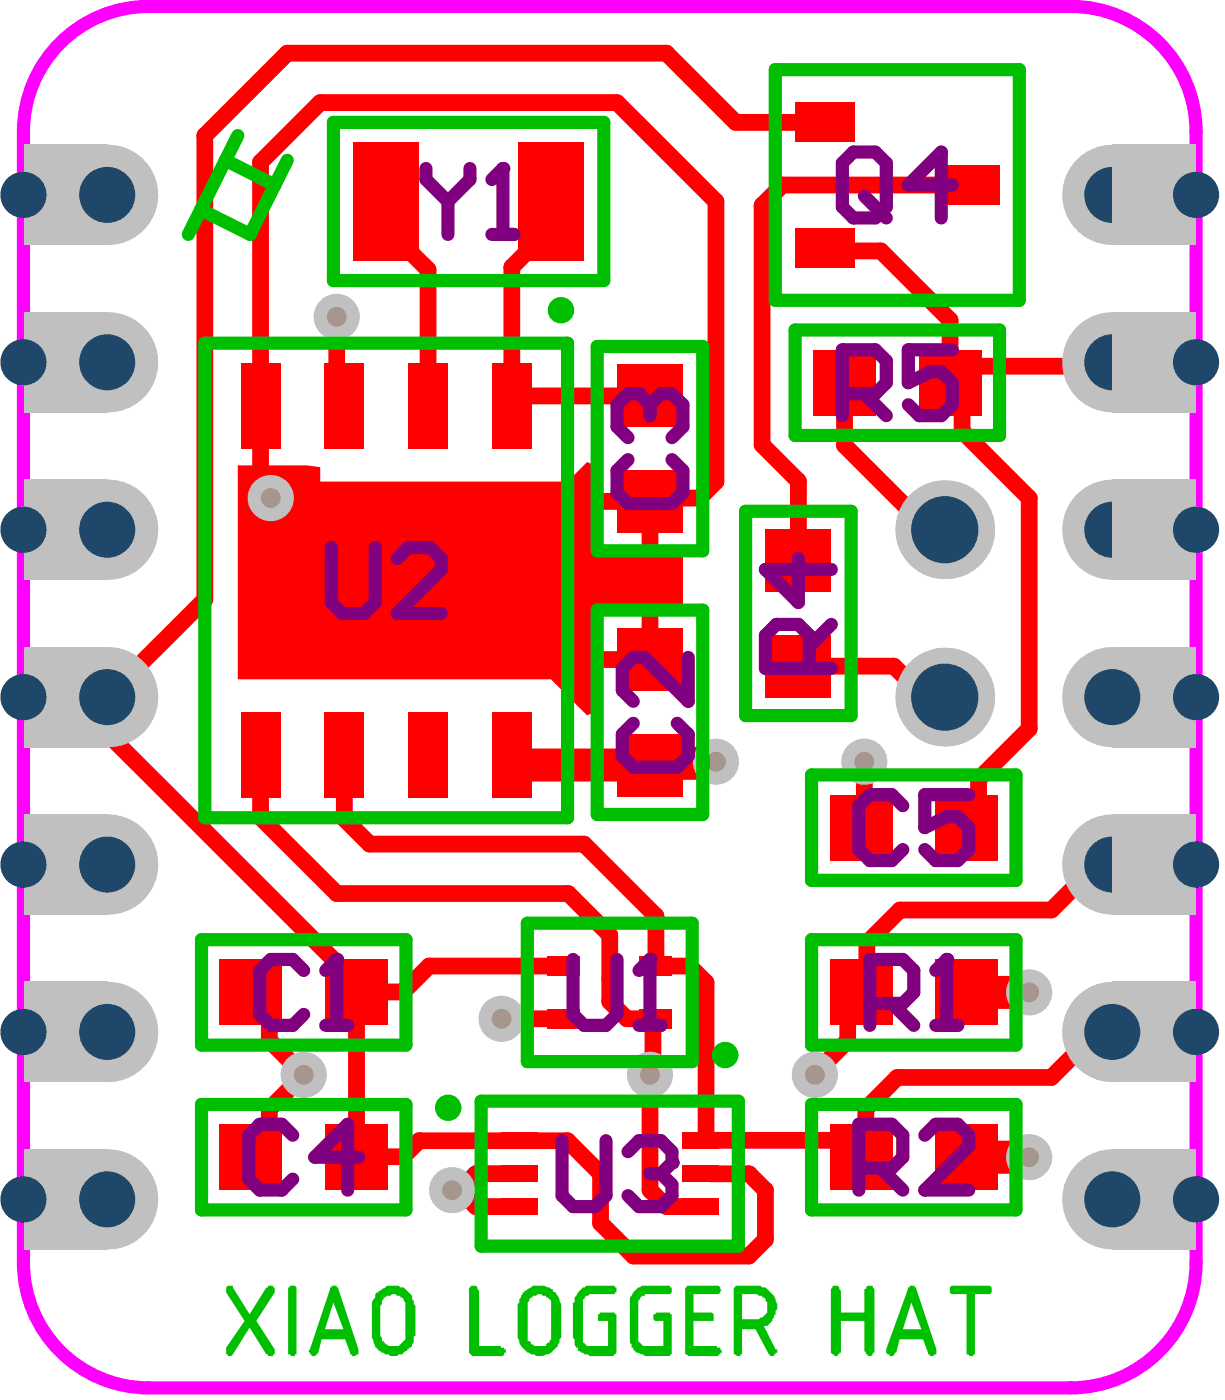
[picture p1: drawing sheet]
<svg xmlns="http://www.w3.org/2000/svg" width="62mm" height="71mm" viewBox="0 0 62 71" stroke-linecap="round" stroke-linejoin="round" font-family="sans-serif">
<path d="M3 2.2a6.3 6.3 0 0 1 4.5-1.9h46.5a6.3 6.3 0 0 1 6.3 6.3v57a6.3 6.3 0 0 1-6.3 6.3h-46.5a6.3 6.3 0 0 1-6.3-6.3v-57a6.3 6.3 0 0 1 1.8-4.4z" fill="none" stroke="#f0f" stroke-width=".66"/>
<g fill="#a6968d">
<circle cx="17" cy="16" r=".5"/>
<circle cx="15.3" cy="54.2" r=".5"/>
<circle cx="25.3" cy="51.3" r=".5"/>
<circle cx="22.8" cy="60" r=".5"/>
<circle cx="41.1" cy="54.2" r=".5"/>
<circle cx="32.8" cy="54.2" r=".5"/>
<circle cx="36.1" cy="38.4" r=".5"/>
<circle cx="43.6" cy="38.4" r=".5"/>
<circle cx="51.9" cy="58.3" r=".5"/>
<circle cx="51.9" cy="50" r=".5"/>
<circle cx="13.6" cy="25.1" r=".5"/>
</g>
<path d="M12.7 20.5h.9v3h1.9h.6v.8h12.5l1-1 .7 .3v1.2h2.5v.5h.4v2.4h1.2v3.1h-1.2v2.4h-.4v.5h-2.5v2.1l-.7 .3-1.8-1.9h-15.8v-10.7h.7zM30.3 25.7v2h2v-2zM30.3 30.8v2h2v-2z" fill="#f00"/>
<path d="M43.6 38.4v3.1M13.6 52.4l1.7 1.8M21.1 57.5h5.1M43.2 50.3l-.5 .4M24 60.8h2.2" fill="none" stroke="#f00" stroke-width=".84"/>
<circle cx="28.4" cy="51.3" r=".42" fill="#f00"/>
<g fill="none" stroke="#f00" stroke-width=".84">
<path d="M17 16v2.3M19.5 10.2v1.3l2.1 2.1M33.6 2.7l3.5 3.5M36.1 10.2v14.1l-.9 .8M39.4 9.3h9.5M41.6 12.5l.1 .1h2.7l3.5 3.5v3.2M47.9 19.3l.6 .6v1.8l3.4 3.4M56.1 18.3l-.2 .2h-7.2l-.8 .8M4 35.6l12.8 12.8M5.4 35.1l.8 .8M51.9 36.7l-2.6 2.6M13.6 57.4l-1 .9"/>
<path d="M17 45h11.6M18.6 42.5h10.8M21.6 48.7l-1.3 1.3h-1.8M23.1 60l.9 .8M26.2 57.5h2.4M30.3 59.1v2.5M30.7 50.5l.9 .8h1.5M32.9 54l-.1 .2v5.8M34.8 48.7l.8 .8M38.6 60v2.5M42.7 52.4l-1.6 1.7M45.4 45.9l-1.7 1.6"/>
<path d="M55.3 52l-2.3 2.3h-7.8M55.3 43.6l-2.3 2.3M31.9 63.3h5.8M33.6 60.8h1.7"/>
</g>
<path d="M33.6 38.5v.1M48.7 58.3h3.2M49.2 50h2.7" fill="none" stroke="#f00" stroke-width="1.7"/>
<circle cx="25.3" cy="51.3" r=".42" fill="#f00"/>
<g fill="none" stroke="#f00" stroke-width=".84">
<path d="M21.6 13.6v6.9M27.8 10.2v1.3l-2 2v7l.5-.5h6.5M33.6 2.7h-19.1l-4.2 4.1v23.4l-4.2 4.2M36.1 10.2l-5-5h-15l-3 3v12.3M37.1 6.2h4.5M39.4 9.3l-1 1v12.1l1.8 1.8v3.6M42.6 19.3v3.1l4.2 4.3h.8M13.1 38.1v3.1l3.9 3.8M17.4 38.1v3.2l1.2 1.2M32.8 33.6l.6 .6M35.2 25.1h-2.3l-.1 .2M40.1 33.6h4.9l1.6 1.5h1"/>
<path d="M49.3 39.3v2.6l-.6 .6M51.9 25.1v11.6M12.6 50l1 .9v1.5M15.3 54.2l-1.7 1.7v1.5M16.8 48.4v.5l1.2 1.1v8.3M18.5 58.3v.8M18.5 50h.1M21.1 57.5l-.8 .8h-1.2l-.6 .7M21.6 48.7h6.8M25.3 51.3h3.1M26.2 59.1h-2.2l-.9 .9h-.3M28.6 57.5l1.7 1.6"/>
<path d="M28.6 45l2.1 2.1v3.4M29.4 42.5l3.7 3.7v2.5h1.7M32.8 60l.8 .8M33.1 51.3l-.2 .1v2.6M35.3 57.5h7.2M35.3 57.5h.1M35.6 49.5v8M35.8 59.2h1.9l.9 .8M41.1 54.1v.1M42.7 50.7v1.7M43.7 47.5v2.2M45.2 54.3l-1.6 1.6v2.2l-.2 .2"/>
<path d="M45.4 45.9h7.6M55.3 43.6h.8M30.3 61.6l1.6 1.7M38.6 62.5l-.9 .8"/>
</g>
<path d="M26.6 38.6h7M36.1 38.4l-.1 .1h-2.4M48.7 50h.5l-.6 .6" fill="none" stroke="#f00" stroke-width="1.7"/>
<circle cx="17" cy="16" r="1.16" fill="#c0c0c0"/>
<circle cx="17" cy="16" r=".5" fill="#a6968d"/>
<circle cx="15.3" cy="54.2" r="1.16" fill="#c0c0c0"/>
<circle cx="15.3" cy="54.2" r=".5" fill="#a6968d"/>
<circle cx="25.3" cy="51.3" r="1.16" fill="#c0c0c0"/>
<circle cx="25.3" cy="51.3" r=".5" fill="#a6968d"/>
<circle cx="22.8" cy="60" r="1.16" fill="#c0c0c0"/>
<circle cx="22.8" cy="60" r=".5" fill="#a6968d"/>
<circle cx="41.1" cy="54.2" r="1.16" fill="#c0c0c0"/>
<circle cx="41.1" cy="54.2" r=".5" fill="#a6968d"/>
<circle cx="32.8" cy="54.2" r="1.16" fill="#c0c0c0"/>
<circle cx="32.8" cy="54.2" r=".5" fill="#a6968d"/>
<circle cx="36.1" cy="38.4" r="1.16" fill="#c0c0c0"/>
<circle cx="36.1" cy="38.4" r=".5" fill="#a6968d"/>
<circle cx="43.6" cy="38.4" r="1.16" fill="#c0c0c0"/>
<circle cx="43.6" cy="38.4" r=".5" fill="#a6968d"/>
<circle cx="51.9" cy="58.3" r="1.16" fill="#c0c0c0"/>
<circle cx="51.9" cy="58.3" r=".5" fill="#a6968d"/>
<circle cx="51.9" cy="50" r="1.16" fill="#c0c0c0"/>
<circle cx="51.9" cy="50" r=".5" fill="#a6968d"/>
<circle cx="13.6" cy="25.1" r="1.16" fill="#c0c0c0"/>
<circle cx="13.6" cy="25.1" r=".5" fill="#a6968d"/>
<path d="M56 49.5h4.3v5h-4.3z" fill-rule="evenodd" fill="#c0c0c0"/>
<circle cx="60.3" cy="52" r="1.16" fill="#1f4769"/>
<path d="M56 32.6h4.3v5.1h-4.3z" fill-rule="evenodd" fill="#c0c0c0"/>
<circle cx="60.3" cy="35.1" r="1.16" fill="#1f4769"/>
<path d="M56 57.9h4.3v5.1h-4.3z" fill-rule="evenodd" fill="#c0c0c0"/>
<circle cx="60.3" cy="60.4" r="1.16" fill="#1f4769"/>
<circle cx="47.6" cy="35.1" r="2.49" fill="#c0c0c0"/>
<circle cx="47.6" cy="35.1" r="1.7" fill="#1f4769"/>
<circle cx="56.1" cy="60.4" r="2.53" fill="#c0c0c0"/>
<circle cx="56.1" cy="60.4" r="1.41" fill="#1f4769"/>
<circle cx="56.1" cy="43.6" r="2.53" fill="#c0c0c0"/>
<circle cx="56.1" cy="43.6" r="1.41" fill="#1f4769"/>
<circle cx="56.1" cy="52" r="2.53" fill="#c0c0c0"/>
<circle cx="56.1" cy="52" r="1.41" fill="#1f4769"/>
<circle cx="56.1" cy="35.1" r="2.53" fill="#c0c0c0"/>
<circle cx="56.1" cy="35.1" r="1.41" fill="#1f4769"/>
<path d="M56 41h4.3v5.1h-4.3z" fill-rule="evenodd" fill="#c0c0c0"/>
<circle cx="60.3" cy="43.6" r="1.16" fill="#1f4769"/>
<path d="M1.2 24.2h4.2v5h-4.2z" fill-rule="evenodd" fill="#c0c0c0"/>
<circle cx="1.2" cy="26.7" r="1.16" fill="#1f4769"/>
<path d="M1.2 15.7h4.2v5.1h-4.2z" fill-rule="evenodd" fill="#c0c0c0"/>
<circle cx="1.2" cy="18.3" r="1.16" fill="#1f4769"/>
<path d="M1.2 7.3h4.2v5h-4.2z" fill-rule="evenodd" fill="#c0c0c0"/>
<circle cx="1.2" cy="9.8" r="1.16" fill="#1f4769"/>
<circle cx="5.4" cy="26.7" r="2.53" fill="#c0c0c0"/>
<circle cx="5.4" cy="26.7" r="1.41" fill="#1f4769"/>
<circle cx="5.4" cy="18.3" r="2.53" fill="#c0c0c0"/>
<circle cx="5.4" cy="18.3" r="1.41" fill="#1f4769"/>
<circle cx="5.4" cy="9.8" r="2.53" fill="#c0c0c0"/>
<circle cx="5.4" cy="9.8" r="1.41" fill="#1f4769"/>
<circle cx="56.1" cy="9.8" r="2.53" fill="#c0c0c0"/>
<circle cx="56.1" cy="9.8" r="1.41" fill="#1f4769"/>
<circle cx="47.6" cy="26.7" r="2.49" fill="#c0c0c0"/>
<circle cx="47.6" cy="26.7" r="1.7" fill="#1f4769"/>
<circle cx="56.1" cy="26.7" r="2.53" fill="#c0c0c0"/>
<circle cx="56.1" cy="26.7" r="1.41" fill="#1f4769"/>
<circle cx="56.1" cy="18.3" r="2.53" fill="#c0c0c0"/>
<circle cx="56.1" cy="18.3" r="1.41" fill="#1f4769"/>
<path d="M56 24.2h4.3v5h-4.3z" fill-rule="evenodd" fill="#c0c0c0"/>
<circle cx="60.3" cy="26.7" r="1.16" fill="#1f4769"/>
<path d="M56 15.7h4.3v5.1h-4.3z" fill-rule="evenodd" fill="#c0c0c0"/>
<circle cx="60.3" cy="18.3" r="1.16" fill="#1f4769"/>
<path d="M56 7.3h4.3v5h-4.3z" fill-rule="evenodd" fill="#c0c0c0"/>
<circle cx="60.3" cy="9.8" r="1.16" fill="#1f4769"/>
<path d="M1.2 57.9h4.2v5.1h-4.2z" fill-rule="evenodd" fill="#c0c0c0"/>
<circle cx="1.2" cy="60.4" r="1.16" fill="#1f4769"/>
<path d="M1.2 41h4.2v5.1h-4.2z" fill-rule="evenodd" fill="#c0c0c0"/>
<circle cx="1.2" cy="43.6" r="1.16" fill="#1f4769"/>
<path d="M1.2 49.5h4.2v5h-4.2z" fill-rule="evenodd" fill="#c0c0c0"/>
<circle cx="1.2" cy="52" r="1.16" fill="#1f4769"/>
<path d="M1.2 32.6h4.2v5.1h-4.2z" fill-rule="evenodd" fill="#c0c0c0"/>
<circle cx="1.2" cy="35.1" r="1.16" fill="#1f4769"/>
<circle cx="5.4" cy="52" r="2.53" fill="#c0c0c0"/>
<circle cx="5.4" cy="52" r="1.41" fill="#1f4769"/>
<circle cx="5.4" cy="43.6" r="2.53" fill="#c0c0c0"/>
<circle cx="5.4" cy="43.6" r="1.41" fill="#1f4769"/>
<circle cx="5.4" cy="60.4" r="2.53" fill="#c0c0c0"/>
<circle cx="5.4" cy="60.4" r="1.41" fill="#1f4769"/>
<circle cx="5.4" cy="35.1" r="2.53" fill="#c0c0c0"/>
<circle cx="5.4" cy="35.1" r="1.41" fill="#1f4769"/>
<g fill="#f00">
<path d="M47.1 48.4h3.2v3.3h-3.2z" fill-rule="evenodd"/>
<path d="M41.8 48.4h3.2v3.3h-3.2z" fill-rule="evenodd"/>
<path d="M47.1 56.7h3.2v3.3h-3.2z" fill-rule="evenodd"/>
<path d="M41.8 56.7h3.2v3.3h-3.2z" fill-rule="evenodd"/>
<path d="M40.1 5.2h3v2h-3z" fill-rule="evenodd"/>
<path d="M40.1 11.5h3v2h-3z" fill-rule="evenodd"/>
<path d="M47.4 8.3h3v2h-3z" fill-rule="evenodd"/>
<path d="M16.4 56.7h3.1v3.3h-3.1z" fill-rule="evenodd"/>
<path d="M11.1 56.7h3.1v3.3h-3.1z" fill-rule="evenodd"/>
<path d="M32.2 48.2h1.7v1h-1.7z" fill-rule="evenodd"/>
<path d="M32.2 50.8h1.7v1h-1.7z" fill-rule="evenodd"/>
<path d="M27.6 50.8h1.6v1h-1.6z" fill-rule="evenodd"/>
<path d="M27.6 48.2h1.6v1h-1.6z" fill-rule="evenodd"/>
<path d="M38.6 32h3.3v3.1h-3.3z" fill-rule="evenodd"/>
<path d="M38.6 26.7h3.3v3.1h-3.3z" fill-rule="evenodd"/>
<path d="M46.3 17.6h3.2v3.4h-3.2z" fill-rule="evenodd"/>
<path d="M41 17.6h3.1v3.3h-3.1z" fill-rule="evenodd"/>
<path d="M47.1 40h3.2v3.4h-3.2z" fill-rule="evenodd"/>
<path d="M41.8 40h3.2v3.4h-3.2z" fill-rule="evenodd"/>
<path d="M25.2 60.4h1.9v.8h-1.9z" fill-rule="evenodd"/>
<path d="M25.2 58.7h1.9v.9h-1.9z" fill-rule="evenodd"/>
<path d="M25.2 57.1h1.9v.8h-1.9z" fill-rule="evenodd"/>
<path d="M34.4 60.4h1.8v.8h-1.8z" fill-rule="evenodd"/>
<path d="M34.4 58.7h1.8v.9h-1.8z" fill-rule="evenodd"/>
<path d="M34.4 57.1h1.8v.8h-1.8z" fill-rule="evenodd"/>
<path d="M11.1 48.4h3.1v3.3h-3.1z" fill-rule="evenodd"/>
<path d="M16.4 48.4h3.1v3.3h-3.1z" fill-rule="evenodd"/>
<path d="M24.8 35.9h2v4.3h-2z" fill-rule="evenodd"/>
<path d="M12.1 35.9h2v4.3h-2z" fill-rule="evenodd"/>
<path d="M24.8 18.3h2v4.3h-2z" fill-rule="evenodd"/>
<path d="M20.6 18.3h2v4.3h-2z" fill-rule="evenodd"/>
<path d="M12.1 18.3h2v4.3h-2z" fill-rule="evenodd"/>
<path d="M20.6 35.9h2v4.3h-2z" fill-rule="evenodd"/>
<path d="M16.4 35.9h2v4.3h-2z" fill-rule="evenodd"/>
<path d="M31.1 31.7h3.3v3.1h-3.3z" fill-rule="evenodd"/>
<path d="M31.1 37h3.3v3.1h-3.3z" fill-rule="evenodd"/>
<path d="M17.8 7.2h3.3v5.9h-3.3z" fill-rule="evenodd"/>
<path d="M26.1 7.2h3.3v5.9h-3.3z" fill-rule="evenodd"/>
<path d="M31.1 18.4h3.3v3.1h-3.3z" fill-rule="evenodd"/>
<path d="M31.1 23.7h3.3v3.1h-3.3z" fill-rule="evenodd"/>
<path d="M16.4 18.3h2v4.3h-2z" fill-rule="evenodd"/>
</g>
<g fill="none" stroke="#00bf00" stroke-width=".66">
<path d="M10.3 17.3h18.3v23.9h-18.3zM11.4 8.1l2.5 1.2M12 6.8l-2.5 5M14.5 8.1l-1.9 3.7-2.5-1.2M16.8 6.2h13.6v7.9h-13.6zM30.1 17.5h5.3v10.3h-5.3zM39.1 3.5h12.3v11.6h-12.3zM40.1 16.6h10.3v5.3h-10.3zM30.1 30.7h5.3v10.3h-5.3zM37.6 25.8h5.3v10.3h-5.3zM40.9 39.1h10.3v5.3h-10.3zM10.2 47.4h10.3v5.3h-10.3z"/>
<path d="M10.2 55.7h10.3v5.3h-10.3zM24.2 55.5h13v7.3h-13zM26.6 46.5h8.3v7h-8.3zM40.9 47.4h10.3v5.3h-10.3zM40.9 55.7h10.3v5.3h-10.3z"/>
</g>
<path d="M25.9 55.5h2" fill="none" stroke="#00bf00" stroke-width=".5"/>
<g fill="#00bf00">
<path d="M11.4 64.9l.1-.1h.2l.9 1.4 .8-1.3a.24 .24 0 0 1 .3-.1 .24 .24 0 0 1 .1 .3l-.9 1.5 .9 1.4v.2a.24 .24 0 0 1-.1 .1 .24 .24 0 0 1-.3 0l-.8-1.4-.9 1.4h-.3v-.4l.9-1.3-.9-1.5z"/>
<path d="M14.5 64.9a.24 .24 0 0 1 .3-.1 .24 .24 0 0 1 .1 .3v3.1a.22 .22 0 0 1-.2 .1 .22 .22 0 0 1-.2-.2z"/>
<path d="M23.6 64.9a.3 .3 0 0 1 .3-.1 .3 .3 0 0 1 .2 .3v2.7h1.1v.1l.3 .1v.2l-.2 .1h-1.5l-.2-.1z"/>
<path d="M29.1 65.1l.4-.3h1.4a.22 .22 0 0 1 .2 .3 .22 .22 0 0 1-.3 .1h-1a.43 .43 0 0 0-.4 .5v1.8a.32 .32 0 0 0 .4 .3h.8v-1.2h-.4a.24 .24 0 0 1-.1-.3 .24 .24 0 0 1 .2-.2h.7l.1 .1v2l-.2 .1h-1.2l-.6-.2-.2-.7v-1.8h.1v-.2z"/>
<path d="M31.9 65.1l.4-.3h1.4a.22 .22 0 0 1 .2 .2 .22 .22 0 0 1-.2 .2h-1.2v.1a.32 .32 0 0 0-.3 .4v1.9l.2 .2h1v-1.2h-.3a.22 .22 0 0 1-.2-.3 .22 .22 0 0 1 .3-.2h.6l.1 .1v2.1h-.1h-1.3h-.1a.72 .72 0 0 1-.7-.8v-2.1z"/>
<path d="M34.5 64.9l.1-.1h1.6l.2 .3-.2 .1h-1.2v.9h.9l.1 .1v.4h-1v1.2h1.1l.3 .3-.2 .2h-1.5h-.2z"/>
<path d="M42 64.8h.2l.2 .3v1h1.2v-1.1a.22 .22 0 0 1 .3-.2 .22 .22 0 0 1 .2 .3v3.1l-.2 .1h-.2l-.1-.2v-1.5h-1.2v1.6l-.2 .1h-.2l-.1-.1v-3.2z"/>
<path d="M47.9 64.9l.1-.1h1.9l.1 .1v.2l-.1 .1h-.8v3a.22 .22 0 0 1-.2 .1 .22 .22 0 0 1-.2-.2v-2.9h-.7l-.1-.1z"/>
<path d="M16.8 65.6l-.4 1.4h.9zM16.6 64.9a.24 .24 0 0 1 .3-.1 .24 .24 0 0 1 .2 .2l1 3.1a.22 .22 0 0 1-.2 .2 .22 .22 0 0 1-.3-.1l-.2-.7h-1.2l-.2 .7-.1 .1h-.2l-.2-.2z"/>
<path d="M19.3 65.4l-.1 .4v1.5a.65 .65 0 0 0 .6 .5 .65 .65 0 0 0 .6-.5v-1.5a.43 .43 0 0 0-.4-.5l-.2-.1zM18.9 65.2l.1-.1a1.16 1.16 0 0 1 1.8 .2l.1 .5v1.5v.1a.65 .65 0 0 1-.5 .7 .78 .78 0 0 1-.7 .2l-.6-.2-.2-.2-.2-.5v-1.8l.2-.2z"/>
<path d="M26.7 65.5l-.1 .1v1.9a.73 .73 0 0 0 1.1 .2l.1-.2v-1.7a.43 .43 0 0 0-.4-.5l-.3-.1zM26.3 65.1a1.29 1.29 0 0 1 1.6-.1v.1a.97 .97 0 0 1 .4 .8v1.3a1.1 1.1 0 0 1-1.1 1.1 1.1 1.1 0 0 1-1.1-1.1v-1.5z"/>
<path d="M37.4 65.2v1.3h.7a.57 .57 0 0 0 .5-.3 .57 .57 0 0 0 0-.6l-.2-.3-.2-.1zM37 64.9l.1-.1h1a1.1 1.1 0 0 1 1 .7 1.1 1.1 0 0 1-.3 1.2l-.3 .1 .6 1.2h.1a.26 .26 0 0 1-.1 .3 .26 .26 0 0 1-.3 0l-.7-1.3h-.7v1.2a.22 .22 0 0 1-.3 .1 .22 .22 0 0 1-.1-.2z"/>
<path d="M45.9 65.6l-.4 1.4h.9zM45.8 64.9a.24 .24 0 0 1 .2-.1 .24 .24 0 0 1 .2 .2l1 3.1a.22 .22 0 0 1-.2 .2 .22 .22 0 0 1-.2-.1l-.3-.7h-1.2l-.2 .8h-.3l-.1-.1z"/>
</g>
<g fill="none" stroke="#00bf00" stroke-width=".66">
<circle cx="28.3" cy="15.6" r=".33"/>
<circle cx="22.6" cy="55.8" r=".33"/>
<circle cx="36.5" cy="53.2" r=".33"/>
</g>
<g fill="none" stroke="#800080" stroke-width=".66">
<path d="M42.5 8.2l.5-.5h1.1l.6 .5v2.2l-.6 .6h-1.1l-.5-.6zM42.5 19.8h1.6l.6-.5v-1.1l-.6-.6h-1.6v3.3M43.6 19.8l1.1 1.1M43.6 9.9l1.1 1.1M48 17.6h-2.2v1.7l1.1-.6h.5l.6 .6v1.1l-.6 .5h-1.1l-.5-.5M48 9.3h-2.2l1.6-1.6v3.3M40.2 28.1v2.3l-1.6-1.7h3.3M40.8 33.7v-1.7l-.6-.5h-1.1l-.5 .5v1.7h3.3M41.9 31.5l-1.1 1.1M43.8 50.6h1.7l.6-.6v-1.1l-.6-.5h-1.7v3.3M44.9 50.6l1.2 1.1M45.5 40.6l-.6-.5h-1.1l-.5 .5v2.2l.5 .6h1.1l.6-.6"/>
<path d="M47.2 51.7h1.1M47.7 48.4v3.3M48.8 40.1h-2.2v1.6l1.1-.5h.6l.5 .5v1.1l-.5 .6h-1.1l-.6-.6"/>
</g>
<circle cx="47.7" cy="48.4" r=".33" fill="#800080"/>
<path d="M28.3 57.5v2.8l.6 .5h1.1l.5-.5v-2.8M31.6 58l.6-.5h1.1l.6 .5v.6M47.7 48.4l-.5 .5" fill="none" stroke="#800080" stroke-width=".66"/>
<circle cx="33.9" cy="58.6" r=".33" fill="#800080"/>
<path d="M21.5 8.5v.5l1.1 1.2M22.6 10.2v1.6M23.7 8.5v.5l-1.1 1.2M24.8 11.8h1.1M25.3 8.5v3.3M14.8 57.2l-.6-.5h-1.1l-.6 .5v2.2l.6 .6h1.1l.6-.6M18.1 58.3h-2.2l1.6-1.6v3.3M32.8 59.1h.5M33.3 59.1l.6 .6v.6l-.6 .5h-1.1l-.6-.5M33.9 58.6l-.6 .5" fill="none" stroke="#800080" stroke-width=".66"/>
<circle cx="25.3" cy="8.5" r=".33" fill="#800080"/>
<path d="M25.3 8.5l-.5 .5M28.9 48.4v2.7l.5 .6h1.1l.6-.6v-2.7M32.2 51.7h1.1M32.8 48.4v3.3" fill="none" stroke="#800080" stroke-width=".66"/>
<circle cx="32.8" cy="48.4" r=".33" fill="#800080"/>
<path d="M16.7 27.6v2.8l.5 .5h1.2l.5-.5v-2.8M20 28.1l.6-.5h1.1l.5 .5v.6l-2.2 2.2h2.2M15.3 48.9l-.5-.5h-1.2l-.5 .5v2.2l.5 .6h1.2l.5-.6M16.4 51.7h1.1M17 48.4v3.3M32.8 48.4l-.6 .5M43.3 58.9h1.6l.6-.6v-1.1l-.6-.5h-1.6v3.3M44.4 58.9l1.1 1.1M46.6 57.2l.6-.5h1.1l.5 .5v.6l-2.2 2.2h2.2" fill="none" stroke="#800080" stroke-width=".66"/>
<circle cx="17" cy="48.4" r=".33" fill="#800080"/>
<path d="M32.2 19.8h-.5l-.6 .6v1.1l.6 .6M31.7 23.2l-.6 .5v1.1l.6 .6h2.2l.5-.6v-1.1l-.5-.5M17 48.4l-.6 .5" fill="none" stroke="#800080" stroke-width=".66"/>
<circle cx="32.2" cy="19.8" r=".33" fill="#800080"/>
<path d="M32.2 19.8l.6 .6M31.9 36.5l-.5 .5v1.1l.5 .6h2.2l.6-.6v-1.1l-.6-.5M32.8 20.4v.6M32.8 20.4l.5-.6h.6l.5 .6v1.1l-.5 .6M34.7 33.1v2.2l-2.2-2.2h-.6l-.5 .6v1.1l.5 .5" fill="none" stroke="#800080" stroke-width=".66"/>
</svg>
